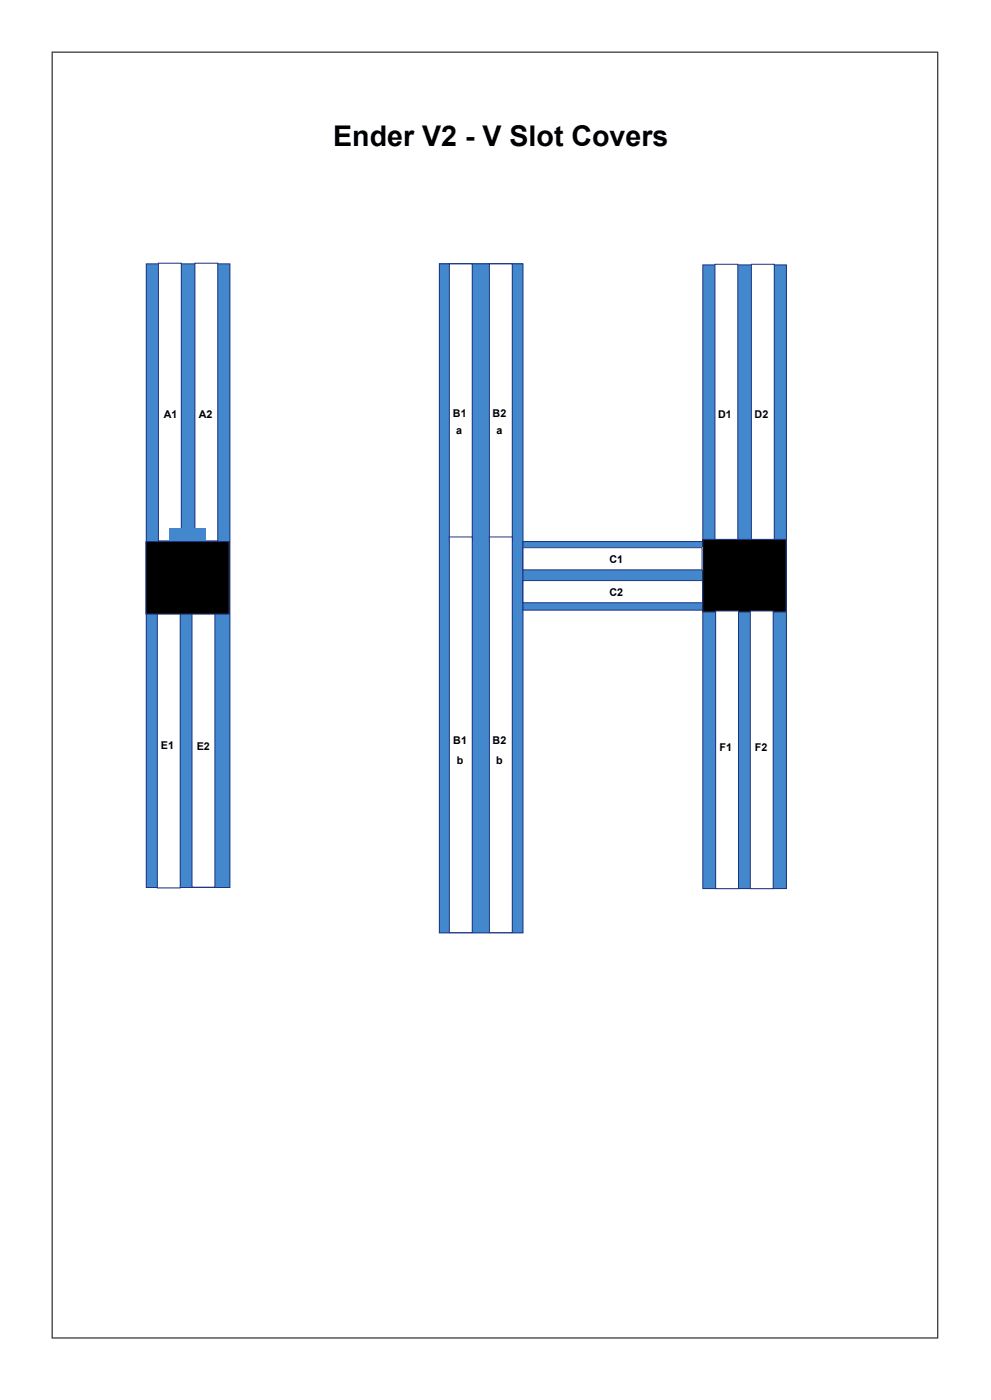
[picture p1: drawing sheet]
<svg xmlns="http://www.w3.org/2000/svg" width="210mm" height="297mm" viewBox="0 0 210 297" stroke-linecap="round" stroke-linejoin="round" font-family="sans-serif">
<defs><g id="words">
<text font-size="6.1" x="70.7" y="31.1">Ender V2 - V Slot Covers</text>
<g font-size="2.3">
<text x="34.7" y="88.6">A1</text>
<text x="42.2" y="88.6">A2</text>
<text x="96.1" y="88.5">B1</text>
<text x="104.5" y="88.5">B2</text>
<text x="152.3" y="88.6">D1</text>
<text x="160.1" y="88.6">D2</text>
<text x="96.8" y="92">a</text>
<text x="105.3" y="92">a</text>
<text x="129.3" y="119.4">C1</text>
<text x="129.3" y="126.4">C2</text>
<text x="34.1" y="159">E1</text>
<text x="41.7" y="159.1">E2</text>
<text x="96.2" y="157.9">B1</text>
<text x="104.5" y="157.9">B2</text>
<text x="152.7" y="159.4">F1</text>
<text x="160.2" y="159.4">F2</text>
<text x="96.9" y="162">b</text>
<text x="105.3" y="162">b</text>
</g>
</g></defs>
<path d="M11.1 11.1h187.8v272.8h-187.8z" fill="none" stroke="#333" stroke-width=".26"/>
<path d="M31 56h17.8v132.3h-17.8z" fill="#4388cc"/>
<path d="M31 56h17.8v132.3h-17.8z" fill="none" stroke="#1b3280" stroke-width=".21"/>
<path d="M41.3 55.8h4.9v59h-4.9z" fill="#fff"/>
<path d="M41.3 55.8h4.9v59h-4.9z" fill="none" stroke="#1b3280" stroke-width=".21"/>
<path d="M33.6 55.8h4.9v59h-4.9z" fill="#fff"/>
<path d="M33.6 55.8h4.9v59h-4.9z" fill="none" stroke="#1b3280" stroke-width=".21"/>
<g fill="#4388cc">
<path d="M36 112h2.5v2.7h-2.5z"/>
<path d="M41.1 112h2.6v2.7h-2.6z"/>
<path d="M93.2 56h17.7v141.9h-17.7z"/>
</g>
<path d="M93.2 56h17.7v141.9h-17.7z" fill="none" stroke="#1b3280" stroke-width=".21"/>
<path d="M95.3 56h4.9v58.9h-4.9z" fill="#fff"/>
<path d="M95.3 56h4.9v58.9h-4.9z" fill="none" stroke="#1b3280" stroke-width=".21"/>
<path d="M103.8 56h4.9v58.9h-4.9z" fill="#fff"/>
<path d="M103.8 56h4.9v58.9h-4.9z" fill="none" stroke="#1b3280" stroke-width=".21"/>
<path d="M95.3 113.9h4.9v84h-4.9z" fill="#fff"/>
<path d="M95.3 113.9h4.9v84h-4.9z" fill="none" stroke="#1b3280" stroke-width=".21"/>
<path d="M103.8 113.9h4.9v84h-4.9z" fill="#fff"/>
<path d="M103.8 113.9h4.9v84h-4.9z" fill="none" stroke="#1b3280" stroke-width=".21"/>
<path d="M110.9 114.9h38.1v14.5h-38.1z" fill="#4388cc"/>
<path d="M110.9 114.9h38.1v14.5h-38.1z" fill="none" stroke="#1b3280" stroke-width=".21"/>
<path d="M33.4 129.5h4.8v58.9h-4.8z" fill="#fff"/>
<path d="M33.4 129.5h4.8v58.9h-4.8z" fill="none" stroke="#1b3280" stroke-width=".21"/>
<path d="M40.7 129.3h4.9v58.9h-4.9z" fill="#fff"/>
<path d="M40.7 129.3h4.9v58.9h-4.9z" fill="none" stroke="#1b3280" stroke-width=".21"/>
<path d="M149.1 56.2h17.7v132.3h-17.7z" fill="#4388cc"/>
<path d="M149.1 56.2h17.7v132.3h-17.7z" fill="none" stroke="#1b3280" stroke-width=".21"/>
<path d="M159.4 56.1h4.9v58.9h-4.9z" fill="#fff"/>
<path d="M159.4 56.1h4.9v58.9h-4.9z" fill="none" stroke="#1b3280" stroke-width=".21"/>
<path d="M151.7 56.1h4.8v58.9h-4.8z" fill="#fff"/>
<path d="M151.7 56.1h4.8v58.9h-4.8zM149.1 114.4h17.7v15.4h-17.7z" fill="none" stroke="#1b3280" stroke-width=".21"/>
<path d="M149.1 114.4h17.7v15.4h-17.7z" fill="#000"/>
<path d="M151.8 129.6h4.9v58.9h-4.9z" fill="#fff"/>
<path d="M151.8 129.6h4.9v58.9h-4.9z" fill="none" stroke="#1b3280" stroke-width=".21"/>
<path d="M159.2 129.6h4.8v58.9h-4.8z" fill="#fff"/>
<path d="M159.2 129.6h4.8v58.9h-4.8z" fill="none" stroke="#1b3280" stroke-width=".21"/>
<path d="M110.9 116.2h38v4.7h-38z" fill="#fff"/>
<path d="M110.9 116.2h38v4.7h-38z" fill="none" stroke="#1b3280" stroke-width=".21"/>
<path d="M110.9 123.2h38.1v4.7h-38.1z" fill="#fff"/>
<path d="M31 114.9h17.6v15.4h-17.6zM110.9 123.2h38.1v4.7h-38.1z" fill="none" stroke="#1b3280" stroke-width=".21"/>
<path d="M31 114.9h17.6v15.4h-17.6z" fill="#000"/>
<use href="#words"/>
</svg>
